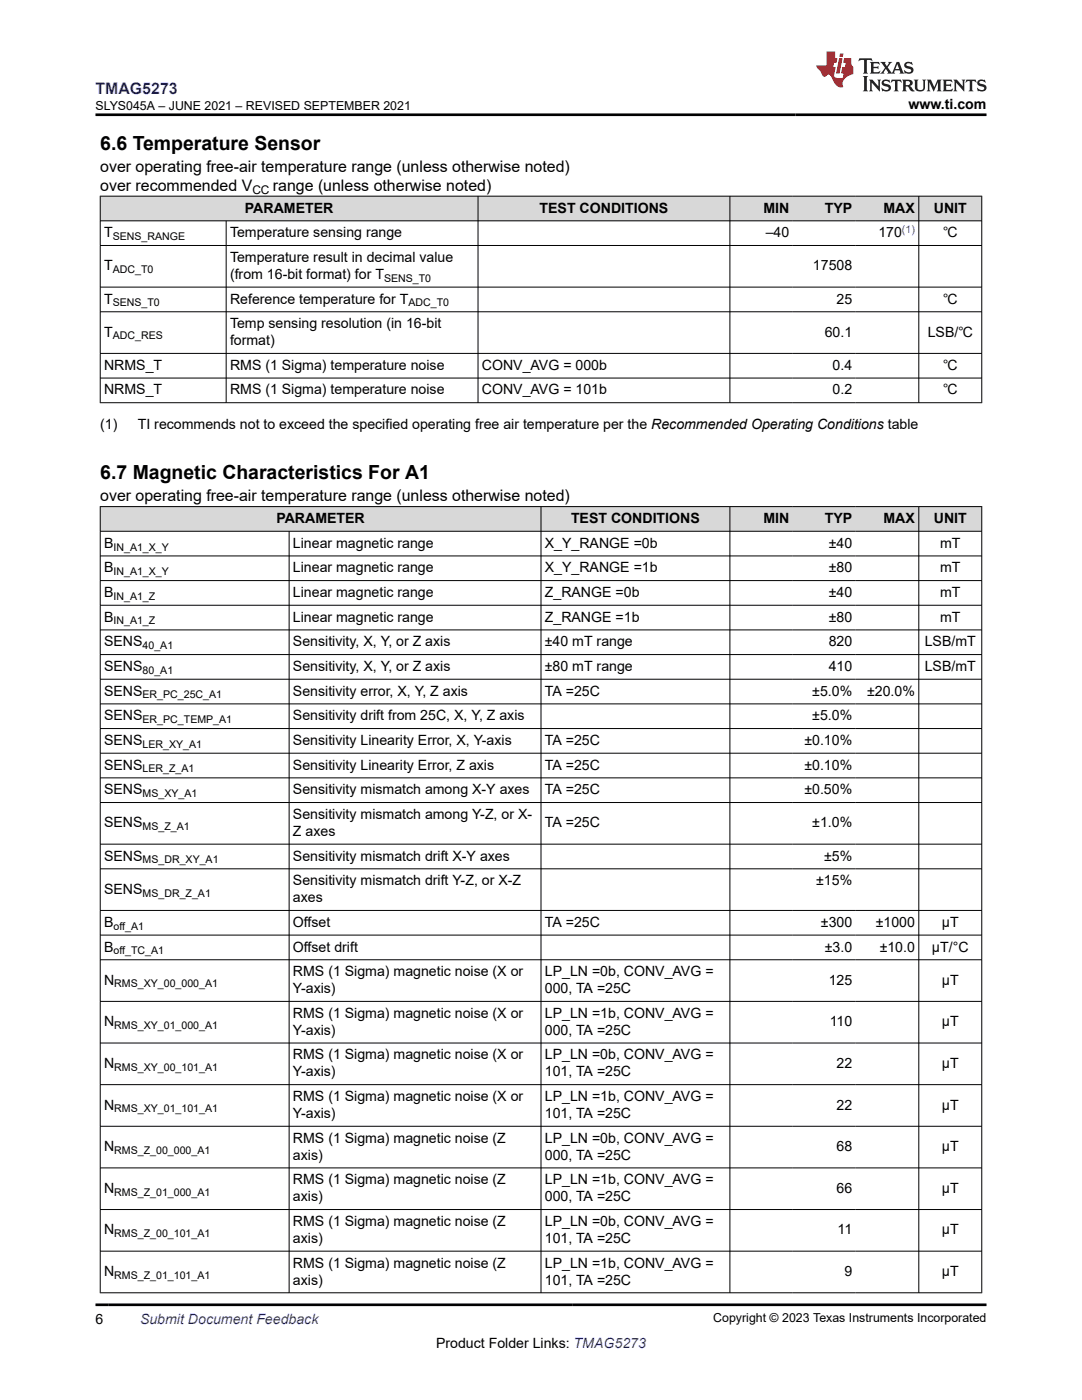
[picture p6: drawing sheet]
<svg xmlns="http://www.w3.org/2000/svg" width="216mm" height="279mm" viewBox="0 0 216 279" stroke-linecap="round" stroke-linejoin="round" font-family="sans-serif">
<defs><g id="words">
<g font-size="3.9">
<text x="20" y="29.9">6.6 Temperature Sensor</text>
<text x="20" y="95.7">6.7 Magnetic Characteristics For A1</text>
</g>
<text font-size="3.2" fill="#00f" x="19" y="18.7">TMAG5273</text>
<g font-size="3.2">
<text x="20" y="34.3">over operating free-air temperature range (unless otherwise noted)</text>
<text x="20" y="38.1">over recommended V</text>
<text x="54.5" y="38.1">range (unless otherwise noted)</text>
<text x="20" y="100.1">over operating free-air temperature range (unless otherwise noted)</text>
</g>
<g font-size="2.8">
<text x="181.3" y="21.8">www.ti.com</text>
<text x="20.8" y="47.3">T</text>
<text x="45.9" y="47.3">Temperature sensing range</text>
<text x="48.9" y="42.4">PARAMETER</text>
<text x="107.7" y="42.4">TEST CONDITIONS</text>
<text x="152.3" y="42.4">MIN</text>
<text x="152.8" y="47.3">–40</text>
<text x="164.6" y="42.4">TYP</text>
<text x="175.3" y="47.3">170</text>
<text x="176.3" y="42.4">MAX</text>
<text x="186.3" y="42.4">UNIT</text>
<text x="188.2" y="47.3">℃</text>
<text x="20.8" y="54">T</text>
<text x="45.9" y="52.3">Temperature result in decimal value</text>
<text x="162.2" y="54">17508</text>
<text x="45.9" y="55.7">(from 16-bit format) for T</text>
<text x="20.8" y="60.6">T</text>
<text x="45.9" y="60.6">Reference temperature for T</text>
<text x="45.9" y="65.5">Temp sensing resolution (in 16-bit</text>
<text x="166.9" y="60.6">25</text>
<text x="188.2" y="60.6">℃</text>
<text x="20.8" y="67.2">T</text>
<text x="45.9" y="68.9">format)</text>
<text x="164.6" y="67.2">60.1</text>
<text x="185.1" y="67.2">LSB/℃</text>
<text x="20.8" y="73.8">NRMS_T</text>
<text x="45.9" y="73.8">RMS (1 Sigma) temperature noise</text>
<text x="96.2" y="73.8">CONV_AVG = 000b</text>
<text x="166.1" y="73.8">0.4</text>
<text x="188.2" y="73.8">℃</text>
<text x="20.8" y="78.7">NRMS_T</text>
<text x="45.9" y="78.7">RMS (1 Sigma) temperature noise</text>
<text x="96.2" y="78.7">CONV_AVG = 101b</text>
<text x="166.1" y="78.7">0.2</text>
<text x="188.2" y="78.7">℃</text>
<text x="20" y="85.5">(1)</text>
<text x="27.5" y="85.5">TI recommends not to exceed the specified operating free air temperature per the Recommended Operating Conditions table</text>
<text x="55.1" y="104.4">PARAMETER</text>
<text x="113.9" y="104.4">TEST CONDITIONS</text>
<text x="152.3" y="104.4">MIN</text>
<text x="164.6" y="104.4">TYP</text>
<text x="176.3" y="104.4">MAX</text>
<text x="186.3" y="104.4">UNIT</text>
<text x="20.8" y="109.3">B</text>
<text x="58.5" y="109.3">Linear magnetic range</text>
<text x="108.7" y="109.3">X_Y_RANGE =0b</text>
<text x="165.4" y="109.3">±40</text>
<text x="187.6" y="109.3">mT</text>
<text x="20.8" y="114.2">B</text>
<text x="20.8" y="119.1">B</text>
<text x="58.5" y="114.2">Linear magnetic range</text>
<text x="58.5" y="119.1">Linear magnetic range</text>
<text x="108.7" y="114.2">X_Y_RANGE =1b</text>
<text x="108.7" y="119.1">Z_RANGE =0b</text>
<text x="165.4" y="114.2">±80</text>
<text x="165.4" y="119.1">±40</text>
<text x="187.6" y="114.2">mT</text>
<text x="187.6" y="119.1">mT</text>
<text x="20.8" y="124.1">B</text>
<text x="58.5" y="124.1">Linear magnetic range</text>
<text x="108.7" y="124.1">Z_RANGE =1b</text>
<text x="165.4" y="124.1">±80</text>
<text x="187.6" y="124.1">mT</text>
<text x="20.8" y="129">SENS</text>
<text x="58.5" y="129">Sensitivity, X, Y, or Z axis</text>
<text x="108.7" y="129">±40 mT range</text>
<text x="165.4" y="129">820</text>
<text x="184.5" y="129">LSB/mT</text>
<text x="20.8" y="133.9">SENS</text>
<text x="58.5" y="133.9">Sensitivity, X, Y, or Z axis</text>
<text x="108.7" y="133.9">±80 mT range</text>
<text x="165.4" y="133.9">410</text>
<text x="184.5" y="133.9">LSB/mT</text>
<text x="20.8" y="138.8">SENS</text>
<text x="20.8" y="143.7">SENS</text>
<text x="58.5" y="138.8">Sensitivity error, X, Y, Z axis</text>
<text x="58.5" y="143.7">Sensitivity drift from 25C, X, Y, Z axis</text>
<text x="108.7" y="138.8">TA =25C</text>
<text x="162.1" y="138.8">±5.0%</text>
<text x="162.1" y="143.7">±5.0%</text>
<text x="173" y="138.8">±20.0%</text>
<text x="20.8" y="148.7">SENS</text>
<text x="58.5" y="148.7">Sensitivity Linearity Error, X, Y-axis</text>
<text x="108.7" y="148.7">TA =25C</text>
<text x="160.5" y="148.7">±0.10%</text>
<text x="20.8" y="153.6">SENS</text>
<text x="58.5" y="153.6">Sensitivity Linearity Error, Z axis</text>
<text x="108.7" y="153.6">TA =25C</text>
<text x="160.5" y="153.6">±0.10%</text>
<text x="20.8" y="158.5">SENS</text>
<text x="58.5" y="158.5">Sensitivity mismatch among X-Y axes</text>
<text x="108.7" y="158.5">TA =25C</text>
<text x="160.5" y="158.5">±0.50%</text>
<text x="20.8" y="165.1">SENS</text>
<text x="58.5" y="163.4">Sensitivity mismatch among Y-Z, or X-</text>
<text x="58.5" y="166.8">Z axes</text>
<text x="108.7" y="165.1">TA =25C</text>
<text x="162.1" y="165.1">±1.0%</text>
<text x="20.8" y="171.7">SENS</text>
<text x="58.5" y="171.7">Sensitivity mismatch drift X-Y axes</text>
<text x="164.4" y="171.7">±5%</text>
<text x="20.8" y="178.4">SENS</text>
<text x="58.5" y="176.7">Sensitivity mismatch drift Y-Z, or X-Z</text>
<text x="162.9" y="176.7">±15%</text>
<text x="20.8" y="185">B</text>
<text x="58.5" y="180.1">axes</text>
<text x="58.5" y="185">Offset</text>
<text x="108.7" y="185">TA =25C</text>
<text x="163.8" y="185">±300</text>
<text x="174.7" y="185">±1000</text>
<text x="187.9" y="185">µT</text>
<text x="20.8" y="189.9">B</text>
<text x="58.5" y="189.9">Offset drift</text>
<text x="164.6" y="189.9">±3.0</text>
<text x="175.5" y="189.9">±10.0</text>
<text x="186" y="189.9">µT/°C</text>
<text x="20.8" y="196.5">N</text>
<text x="58.5" y="194.8">RMS (1 Sigma) magnetic noise (X or</text>
<text x="108.7" y="194.8">LP_LN =0b, CONV_AVG =</text>
<text x="165.4" y="196.5">125</text>
<text x="187.9" y="196.5">µT</text>
<text x="58.5" y="198.2">Y-axis)</text>
<text x="58.5" y="203.1">RMS (1 Sigma) magnetic noise (X or</text>
<text x="108.7" y="198.2">000, TA =25C</text>
<text x="108.7" y="203.1">LP_LN =1b, CONV_AVG =</text>
<text x="20.8" y="204.8">N</text>
<text x="58.5" y="206.5">Y-axis)</text>
<text x="108.7" y="206.5">000, TA =25C</text>
<text x="165.6" y="204.8">110</text>
<text x="187.9" y="204.8">µT</text>
<text x="20.8" y="213.1">N</text>
<text x="58.5" y="211.4">RMS (1 Sigma) magnetic noise (X or</text>
<text x="58.5" y="214.8">Y-axis)</text>
<text x="108.7" y="211.4">LP_LN =0b, CONV_AVG =</text>
<text x="108.7" y="214.8">101, TA =25C</text>
<text x="166.9" y="213.1">22</text>
<text x="187.9" y="213.1">µT</text>
<text x="20.8" y="221.4">N</text>
<text x="58.5" y="219.7">RMS (1 Sigma) magnetic noise (X or</text>
<text x="108.7" y="219.7">LP_LN =1b, CONV_AVG =</text>
<text x="166.9" y="221.4">22</text>
<text x="187.9" y="221.4">µT</text>
<text x="58.5" y="223.1">Y-axis)</text>
<text x="108.7" y="223.1">101, TA =25C</text>
<text x="20.8" y="229.7">N</text>
<text x="58.5" y="228">RMS (1 Sigma) magnetic noise (Z</text>
<text x="58.5" y="231.4">axis)</text>
<text x="108.7" y="228">LP_LN =0b, CONV_AVG =</text>
<text x="108.7" y="231.4">000, TA =25C</text>
<text x="166.9" y="229.7">68</text>
<text x="187.9" y="229.7">µT</text>
<text x="20.8" y="238">N</text>
<text x="58.5" y="236.4">RMS (1 Sigma) magnetic noise (Z</text>
<text x="58.5" y="239.7">axis)</text>
<text x="108.7" y="236.4">LP_LN =1b, CONV_AVG =</text>
<text x="108.7" y="239.7">000, TA =25C</text>
<text x="166.9" y="238">66</text>
<text x="187.9" y="238">µT</text>
<text x="58.5" y="244.7">RMS (1 Sigma) magnetic noise (Z</text>
<text x="108.7" y="244.7">LP_LN =0b, CONV_AVG =</text>
<text x="20.8" y="246.4">N</text>
<text x="58.5" y="248">axis)</text>
<text x="108.7" y="248">101, TA =25C</text>
<text x="167.1" y="246.4">11</text>
<text x="187.9" y="246.4">µT</text>
<text x="20.8" y="254.7">N</text>
<text x="58.5" y="253">RMS (1 Sigma) magnetic noise (Z</text>
<text x="58.5" y="256.4">axis)</text>
<text x="108.7" y="253">LP_LN =1b, CONV_AVG =</text>
<text x="108.7" y="256.4">101, TA =25C</text>
<text x="168.5" y="254.7">9</text>
<text x="187.9" y="254.7">µT</text>
<text x="19" y="264.2">6</text>
<text x="87" y="269">Product Folder Links: TMAG5273</text>
</g>
<text font-size="2.8" fill="#00f" x="27.9" y="264.2">Submit Document Feedback</text>
<g font-size="2.5">
<text x="19" y="21.9">SLYS045A – JUNE 2021 – REVISED SEPTEMBER 2021</text>
<text x="142.3" y="263.9">Copyright © 2023 Texas Instruments Incorporated</text>
</g>
<text font-size="2.4" x="50.4" y="38.7">CC</text>
<g font-size="2.1">
<text x="22.5" y="47.9">SENS_RANGE</text>
<text x="22.5" y="54.5">ADC_T0</text>
<text x="76.6" y="56.2">SENS_T0</text>
<text x="22.5" y="61.1">SENS_T0</text>
<text x="81.5" y="61.1">ADC_T0</text>
<text x="22.5" y="67.8">ADC_RES</text>
<text x="22.6" y="109.9">IN_A1_X_Y</text>
<text x="22.6" y="114.8">IN_A1_X_Y</text>
<text x="22.6" y="119.7">IN_A1_Z</text>
<text x="22.6" y="124.6">IN_A1_Z</text>
<text x="28.5" y="129.6">40_A1</text>
<text x="28.5" y="134.5">80_A1</text>
<text x="28.5" y="139.4">ER_PC_25C_A1</text>
<text x="28.5" y="144.3">ER_PC_TEMP_A1</text>
<text x="28.5" y="149.2">LER_XY_A1</text>
<text x="28.5" y="154.2">LER_Z_A1</text>
<text x="28.5" y="159.1">MS_XY_A1</text>
<text x="28.5" y="165.7">MS_Z_A1</text>
<text x="28.5" y="172.3">MS_DR_XY_A1</text>
<text x="28.5" y="178.9">MS_DR_Z_A1</text>
<text x="22.6" y="185.5">off_A1</text>
<text x="22.6" y="190.5">off_TC_A1</text>
<text x="22.8" y="197.1">RMS_XY_00_000_A1</text>
<text x="22.8" y="205.4">RMS_XY_01_000_A1</text>
<text x="22.8" y="213.7">RMS_XY_00_101_A1</text>
<text x="22.8" y="222">RMS_XY_01_101_A1</text>
<text x="22.8" y="230.3">RMS_Z_00_000_A1</text>
<text x="22.8" y="238.6">RMS_Z_01_000_A1</text>
<text x="22.8" y="246.9">RMS_Z_00_101_A1</text>
<text x="22.8" y="255.2">RMS_Z_01_101_A1</text>
</g>
<text font-size="2.1" fill="#00f" x="180" y="46.4">(1)</text>
</g></defs>
<g fill="#d8d8d8">
<path d="M20 39.1h175.9v5h-175.9z" fill-rule="evenodd"/>
<path d="M20.1 39.2h75.2v4.8h-75.2z" fill-rule="evenodd"/>
<path d="M95.4 39.2h50.2v4.8h-50.2z" fill-rule="evenodd"/>
<path d="M145.7 39.2h12.5v4.8h-12.5z" fill-rule="evenodd"/>
<path d="M158.2 39.2h12.6v4.8h-12.6z" fill-rule="evenodd"/>
<path d="M170.8 39.2h12.5v4.8h-12.5z" fill-rule="evenodd"/>
<path d="M183.4 39.2h12.4v4.8h-12.4z" fill-rule="evenodd"/>
</g>
<g fill="none" stroke="#000" stroke-width=".2">
<path d="M19.9 39.1h176.1M20 39.1v41.3M95.4 39.1v41.3M145.6 39.1v41.3M183.3 39.1v41.3M195.9 39.1v41.3M19.9 44.1h176.1M19.9 49h176.1M19.9 57.3h176.1M45.1 44.1v36.3M19.9 62.2h176.1M19.9 70.5h176.1"/>
<path d="M19.9 75.5h176.1M19.9 80.4h176.1"/>
</g>
<g fill="#d8d8d8">
<path d="M20 101.1h175.9v4.9h-175.9z" fill-rule="evenodd"/>
<path d="M20.1 101.2h87.8v4.8h-87.8z" fill-rule="evenodd"/>
<path d="M108 101.2h37.6v4.8h-37.6z" fill-rule="evenodd"/>
<path d="M145.7 101.2h12.5v4.8h-12.5z" fill-rule="evenodd"/>
<path d="M158.2 101.2h12.6v4.8h-12.6z" fill-rule="evenodd"/>
<path d="M170.8 101.2h12.5v4.8h-12.5z" fill-rule="evenodd"/>
<path d="M183.4 101.2h12.4v4.8h-12.4z" fill-rule="evenodd"/>
</g>
<g fill="none" stroke="#000" stroke-width=".2">
<path d="M19.9 101.1h176.1M19.9 106h176.1M19.9 110.9h176.1M19.9 115.9h176.1M20 101v157.1M57.7 106v152.1M107.9 101v157.1M145.6 101v157.1M183.3 101v157.1M195.9 101v157.1M19.9 120.8h176.1M19.9 125.7h176.1"/>
<path d="M19.9 130.6h176.1M19.9 135.6h176.1M19.9 140.5h176.1M19.9 145.4h176.1M19.9 150.3h176.1M19.9 155.2h176.1M19.9 160.2h176.1M19.9 168.5h176.1M19.9 173.4h176.1M19.9 181.7h176.1M19.9 186.6h176.1M19.9 191.5h176.1"/>
<path d="M19.9 199.8h176.1M19.9 208.2h176.1M19.9 216.5h176.1M19.9 224.8h176.1M19.9 233.1h176.1M19.9 241.4h176.1M19.9 249.7h176.1M19.9 258h176.1"/>
</g>
<path d="M171.5 11.6l-.2 .6 .5-.2h.6v.1v2.2l-.2 .4h1l-.2-.4v-2.2v-.1h.5l.5 .2-.1-.6zM173.6 12.4l.2 .3v1.6l-.2 .4h1.9l.1-.6a1.08 1.08 0 0 1-1.3 .2v-.7h.6l.4 .2v-.7l-.4 .2h-.6v-.5l.2-.2a1 1 0 0 1 1 .3l-.1-.5zM175.7 12.4l.9 1.1-1 1.2h.9l-.2-.2 .5-.8 .4 .8-.2 .2h1.6l-.2-.2 .2-.5h.9l.1 .5-.1 .2h.9l-.2-.4-.8-1.9h-.5l-.9 2.1-.9-1.1 .9-1h-.8l.2 .2-.4 .6-.4-.6 .2-.2zM179 12.8l.4 1h-.7zM180.7 12.5a.65 .65 0 0 0-.2 .7 .65 .65 0 0 0 .6 .5l.6 .1 .1 .3a.79 .79 0 0 1-.7 .4 .79 .79 0 0 1-.7-.5l.1 .7 .2-.1a.93 .93 0 0 0 1.1 0 .93 .93 0 0 0 .4-.9 1.46 1.46 0 0 0-1.2-.6l-.1-.3a1.09 1.09 0 0 1 1.2 .2l-.2-.6-.1 .1-.5-.2zM172.2 15.2l.2 .4v2.2l-.2 .4h1l-.2-.4v-2.2l.2-.4zM173.4 15.9l.2 .4v1.5l-.2 .4h.8l-.3-.4 .1-1.3 1.6 1.8v-2l.2-.4h-.7l.1 .2 .1 1.1-1.2-1.3zM176.2 16a.65 .65 0 0 0-.2 .8 .65 .65 0 0 0 .6 .4l.6 .2 .1 .2a.79 .79 0 0 1-.7 .4 .79 .79 0 0 1-.7-.5l.1 .7 .2-.1a.93 .93 0 0 0 1.1 .1 .93 .93 0 0 0 .4-1 1.46 1.46 0 0 0-1.2-.5l-.1-.4a1.09 1.09 0 0 1 1.2 .2l-.1-.6-.2 .1-.5-.1zM177.9 15.9l-.1 .6a.63 .63 0 0 1 .8-.3v1.6l-.3 .4h1l-.2-.4v-1.6a.66 .66 0 0 1 .8 .3l-.1-.6zM180 15.9l.2 .4v1.5l-.2 .4h1l-.2-.2-.1-.7h.5l.1 .2a.79 .79 0 0 0 1.2 .6l-1-.9a.61 .61 0 0 0 .6-.6 .61 .61 0 0 0-.5-.7zM180.8 16.2h.1a.47 .47 0 0 1 .5 .1 .47 .47 0 0 1 .1 .5l-.1 .1-.7 .1zM182.3 15.9l.2 .2a2.27 2.27 0 0 0 .4 2 1.04 1.04 0 0 0 1.7-.7v-1.3l.2-.2h-.8l.2 .4v1.1a.6 .6 0 0 1-.6 .6 .6 .6 0 0 1-.6-.6v-1.1l.3-.4zM184.9 15.9l.2 .4v1.5l-.2 .4h.8l-.3-.4v-1.4l.9 1.9 .9-1.9v1.4l-.3 .4h1l-.2-.4v-1.5l.2-.4h-.8l-.7 1.5-.6-1.5zM188.1 15.9l.2 .4v1.5l-.2 .4h1.9l.1-.6a1.09 1.09 0 0 1-1.3 .2v-.7h.6l.4 .2v-.6l-.4 .2h-.6v-.6l.2-.1a1.01 1.01 0 0 1 1 .3l-.1-.6zM190.2 15.9l.3 .4v1.5l-.3 .4h.8l-.2-.4v-1.3l1.6 1.8v-2l.2-.4h-.7l.2 .2v1.1l-1.2-1.3zM192.8 15.9l-.1 .6a.63 .63 0 0 1 .8-.3v1.6l-.3 .4h1l-.2-.4v-1.6a.66 .66 0 0 1 .8 .3l-.1-.6zM195.2 16a.65 .65 0 0 0-.2 .8 .65 .65 0 0 0 .6 .4l.6 .2 .2 .2a.79 .79 0 0 1-.7 .4 .79 .79 0 0 1-.7-.5l.1 .7 .2-.1a.93 .93 0 0 0 1 .1 .93 .93 0 0 0 .5-1 1.46 1.46 0 0 0-1.3-.5v-.4a1.09 1.09 0 0 1 1.2 .2l-.2-.6-.2 .1-.5-.1z" fill="#231f20"/>
<path d="M164.9 10.3v2.7h-2l.1 .4 .8 1a.95 .95 0 0 0 1 .9 .59 .59 0 0 1 .5-.4 .59 .59 0 0 1 .5 .3l.4 .8a1.59 1.59 0 0 0 2.1 1.4 1.61 1.61 0 0 1 1-2.3l1-.3-.1-1.5a1.59 1.59 0 0 1-.3-1.7h-1.5l-.2 .9h.6l-.2 .9h-.5l-.2 .9v.3l.4 .1-.1 .9h-.7a.73 .73 0 0 1-1-.7l.3-1.5h-.5l.1-.9h.5l.2-.9h-.5v-1.3zM167.4 11.6l-.6 3.1h.7l.6-3.1zM167.6 10.7l-.1 .6h.7l.1-.6z" fill="#ed1c24"/>
<path d="M19 22.9h177.8M19 260.4h177.8" fill="none" stroke="#000" stroke-width=".53"/>
<use href="#words"/>
</svg>
